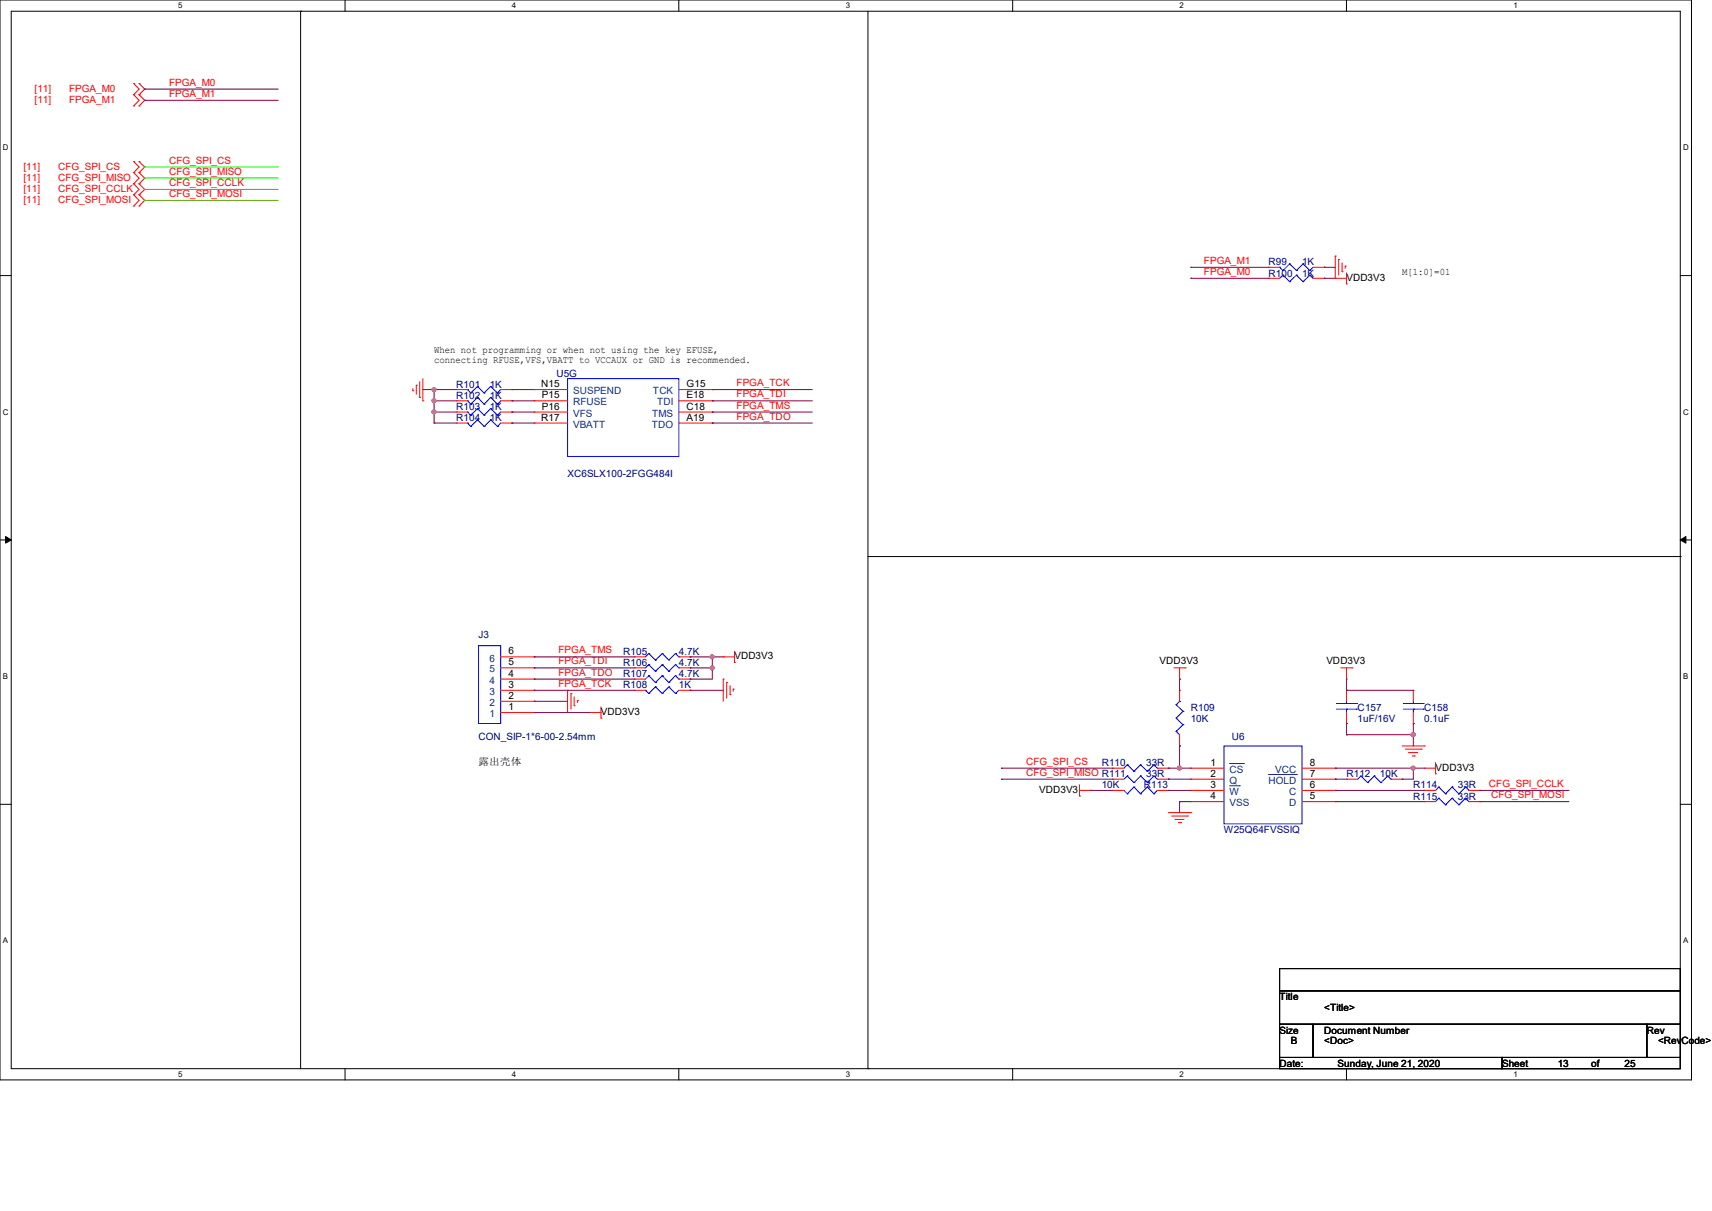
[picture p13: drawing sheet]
<svg xmlns="http://www.w3.org/2000/svg" width="297mm" height="210mm" viewBox="0 0 297 210" stroke-linecap="round" stroke-linejoin="round" font-family="sans-serif">
<defs><g id="words">
<g font-size="1.7" fill="#f00">
<text x="6" y="15.9">[11]</text>
<text x="6" y="17.8">[11]</text>
<text x="12" y="15.9">FPGA_M0</text>
<text x="12" y="17.8">FPGA_M1</text>
<text x="29.3" y="14.9">FPGA_M0</text>
<text x="29.3" y="16.8">FPGA_M1</text>
<text x="4.1" y="29.4">[11]</text>
<text x="10.1" y="29.4">CFG_SPI_CS</text>
<text x="29.3" y="28.4">CFG_SPI_CS</text>
<text x="4.1" y="31.4">[11]</text>
<text x="4.1" y="33.3">[11]</text>
<text x="4.1" y="35.2">[11]</text>
<text x="10.1" y="31.4">CFG_SPI_MISO</text>
<text x="10.1" y="33.3">CFG_SPI_CCLK</text>
<text x="10.1" y="35.2">CFG_SPI_MOSI</text>
<text x="29.3" y="30.3">CFG_SPI_MISO</text>
<text x="29.3" y="32.3">CFG_SPI_CCLK</text>
<text x="29.3" y="34.2">CFG_SPI_MOSI</text>
<text x="208.9" y="45.8">FPGA_M1</text>
<text x="208.9" y="47.7">FPGA_M0</text>
<text x="127.8" y="70.9">FPGA_TMS</text>
<text x="127.8" y="68.9">FPGA_TDI</text>
<text x="127.8" y="67">FPGA_TCK</text>
<text x="127.8" y="72.8">FPGA_TDO</text>
<text x="96.9" y="113.3">FPGA_TMS</text>
<text x="96.9" y="115.2">FPGA_TDI</text>
<text x="96.9" y="117.2">FPGA_TDO</text>
<text x="96.9" y="119.1">FPGA_TCK</text>
<text x="178" y="132.6">CFG_SPI_CS</text>
<text x="178" y="134.5">CFG_SPI_MISO R111</text>
<text x="258.3" y="136.5">CFG_SPI_CCLK</text>
<text x="258.7" y="138.4">CFG_SPI_MOSI</text>
</g>
<g font-size="1.7" fill="#000080">
<text x="220.1" y="48">R100</text>
<text x="220.1" y="46">R99</text>
<text x="225.9" y="48">1K</text>
<text x="225.9" y="46">1K</text>
<text x="96.5" y="65.3">U5G</text>
<text x="79.2" y="67.3">R101</text>
<text x="79.2" y="71.1">R103</text>
<text x="79.2" y="69.2">R102</text>
<text x="85" y="67.3">1K</text>
<text x="85" y="71.1">1K</text>
<text x="85" y="69.2">1K</text>
<text x="79.2" y="73.1">R104</text>
<text x="85" y="73.1">1K</text>
<text x="98.5" y="82.7">XC6SLX100-2FGG484I</text>
<text x="83" y="110.7">J3</text>
<text x="108.1" y="113.6">R105</text>
<text x="117.8" y="113.6">4.7K</text>
<text x="108.1" y="119.4">R108</text>
<text x="108.1" y="117.4">R107</text>
<text x="108.1" y="115.5">R106</text>
<text x="117.8" y="119.4">1K</text>
<text x="117.8" y="117.4">4.7K</text>
<text x="117.8" y="115.5">4.7K</text>
<text x="206.6" y="123.2">R109</text>
<text x="206.6" y="125.2">10K</text>
<text x="235.5" y="123.2">C157</text>
<text x="235.5" y="125.2">1uF/16V</text>
<text x="247.1" y="123.2">C158</text>
<text x="247.1" y="125.2">0.1uF</text>
<text x="83" y="128.3">CON_SIP-1*6-00-2.54mm</text>
<text x="213.7" y="128.3">U6</text>
<text x="191.1" y="136.7">10K</text>
<text x="191.1" y="132.9">R110</text>
<text x="198.5" y="136.7">R113</text>
<text x="198.8" y="134.8">33R</text>
<text x="198.8" y="132.9">33R</text>
<text x="233.6" y="134.8">R112</text>
<text x="239.4" y="134.8">10K</text>
<text x="245.2" y="136.7">R114</text>
<text x="252.9" y="136.7">33R</text>
<text x="245.2" y="138.7">R115</text>
<text x="252.9" y="138.7">33R</text>
<text x="212.3" y="144.5">W25Q64FVSSIQ</text>
</g>
<g font-size="1.7">
<text x="243.3" y="47.8">M[1:0]=01</text>
<text x="233.6" y="48.7">VDD3V3</text>
<text x="75.3" y="61.3">When not programming or when not using the key EFUSE,</text>
<text x="75.3" y="63">connecting RFUSE,VFS,VBATT to VCCAUX or GND is recommended.</text>
<text x="93.9" y="67.1">N15</text>
<text x="94" y="71">P16</text>
<text x="94" y="69.1">P15</text>
<text x="119.1" y="67.1">G15</text>
<text x="119.1" y="69.1">E18</text>
<text x="119.1" y="71">C18</text>
<text x="93.9" y="72.9">R17</text>
<text x="119.1" y="72.9">A19</text>
<text x="88.2" y="113.5">6</text>
<text x="88.2" y="119.3">3</text>
<text x="88.2" y="117.3">4</text>
<text x="88.2" y="115.4">5</text>
<text x="127.4" y="114.3">VDD3V3</text>
<text x="201.2" y="115.1">VDD3V3</text>
<text x="230.1" y="115.1">VDD3V3</text>
<text x="88.2" y="123.1">1</text>
<text x="88.2" y="121.2">2</text>
<text x="104.3" y="124">VDD3V3</text>
<text x="83" y="132.7">露出壳体</text>
<text x="180.3" y="137.5">VDD3V3</text>
<text x="210" y="132.8">1</text>
<text x="210" y="134.7">2</text>
<text x="210" y="136.6">3</text>
<text x="227.2" y="136.6">6</text>
<text x="227.2" y="134.7">7</text>
<text x="227.2" y="132.8">8</text>
<text x="249" y="133.6">VDD3V3</text>
<text x="210" y="138.6">4</text>
<text x="227.2" y="138.6">5</text>
<text x="222" y="173.4">Title</text>
<text x="222" y="179.2">Size</text>
<text x="229.7" y="175.3">&lt;Title&gt;</text>
<text x="229.7" y="179.2">Document Number</text>
<text x="285.7" y="179.2">Rev</text>
<text x="222" y="185">Date:</text>
<text x="223.9" y="181.1">B</text>
<text x="229.7" y="181.1">&lt;Doc&gt;</text>
<text x="232.1" y="185">Sunday, June 21, 2020</text>
<text x="260.6" y="185">Sheet</text>
<text x="270.2" y="185">13</text>
<text x="276" y="185">of</text>
<text x="281.8" y="185">25</text>
<text x="287.7" y="181.1">&lt;RevCode&gt;</text>
</g>
<g font-size="1.7" fill="#004080">
<text x="99.4" y="70.3">RFUSE</text>
<text x="99.4" y="68.4">SUSPEND</text>
<text x="113.3" y="68.4">TCK</text>
<text x="114" y="70.3">TDI</text>
<text x="99.4" y="72.3">VFS</text>
<text x="99.4" y="74.2">VBATT</text>
<text x="113.1" y="74.2">TDO</text>
<text x="113.2" y="72.3">TMS</text>
<text x="84.9" y="118.6">4</text>
<text x="84.9" y="116.6">5</text>
<text x="84.9" y="114.7">6</text>
<text x="84.9" y="124.4">1</text>
<text x="84.9" y="122.4">2</text>
<text x="84.9" y="120.5">3</text>
<text x="213.3" y="134">CS</text>
<text x="213.3" y="135.9">Q</text>
<text x="213.3" y="137.9">W</text>
<text x="220" y="135.9">HOLD</text>
<text x="221.2" y="134">VCC</text>
<text x="223.6" y="137.9">C</text>
<text x="213.3" y="139.8">VSS</text>
<text x="223.6" y="139.8">D</text>
</g>
<g font-size="1.4">
<text x="30.9" y="1.4">5</text>
<text x="88.8" y="1.4">4</text>
<text x="146.7" y="1.4">3</text>
<text x="204.6" y="1.4">2</text>
<text x="262.6" y="1.4">1</text>
<text x=".5" y="26.1">D</text>
<text x="292" y="26.1">D</text>
<text x=".5" y="71.9">C</text>
<text x="292" y="71.9">C</text>
<text x=".5" y="117.8">B</text>
<text x="292" y="117.8">B</text>
<text x=".5" y="163.6">A</text>
<text x="292" y="163.6">A</text>
<text x="30.9" y="186.8">5</text>
<text x="88.8" y="186.8">4</text>
<text x="146.7" y="186.8">3</text>
<text x="204.6" y="186.8">2</text>
<text x="262.6" y="186.8">1</text>
</g>
</g></defs>
<path d="M0 0h293.5v187.3h-293.5zM1.9 1.9h289.6v183.4h-289.6z" fill="none" stroke="#000" stroke-width=".17"/>
<g fill="#fff">
<path d="M30.9 .2h.8v1.5h-.8z"/>
<path d="M30.9 185.5h.8v1.6h-.8z"/>
</g>
<path d="M59.9 0v1.9M59.9 185.3v2" fill="none" stroke="#000" stroke-width=".17"/>
<g fill="#fff">
<path d="M88.8 .2h.8v1.5h-.8z"/>
<path d="M88.8 185.5h.8v1.6h-.8z"/>
</g>
<path d="M117.8 0v1.9M117.8 185.3v2" fill="none" stroke="#000" stroke-width=".17"/>
<g fill="#fff">
<path d="M146.7 .2h.8v1.5h-.8z"/>
<path d="M146.7 185.5h.8v1.6h-.8z"/>
</g>
<path d="M175.7 0v1.9M175.7 185.3v2" fill="none" stroke="#000" stroke-width=".17"/>
<g fill="#fff">
<path d="M204.6 .2h.8v1.5h-.8z"/>
<path d="M204.6 185.5h.8v1.6h-.8z"/>
</g>
<path d="M233.6 0v1.9M233.6 185.3v2" fill="none" stroke="#000" stroke-width=".17"/>
<g fill="#fff">
<path d="M262.6 .2h.7v1.5h-.7z"/>
<path d="M262.6 185.5h.7v1.6h-.7z"/>
<path d="M.5 24.8h1v1.6h-1z"/>
<path d="M292 24.8h1v1.6h-1z"/>
<path d="M.5 70.7h1v1.5h-1z"/>
<path d="M292 70.7h1v1.5h-1z"/>
</g>
<path d="M0 47.8h1.9M291.5 47.8h2" fill="none" stroke="#000" stroke-width=".17"/>
<g fill="#fff">
<path d="M.5 116.5h.9v1.6h-.9z"/>
<path d="M292 116.5h.9v1.6h-.9z"/>
</g>
<path d="M0 93.6h1.9M291.5 93.6h2" fill="none" stroke="#000" stroke-width=".17"/>
<path d="M1 93l.9 .6-.9 .6zM291.5 93.6l1-.6v1.2z" fill="#000" stroke="#000" stroke-width=".17"/>
<g fill="#fff">
<path d="M.5 162.4h.9v1.5h-.9z"/>
<path d="M292 162.4h.9v1.5h-.9z"/>
</g>
<g fill="none" stroke="#000" stroke-width=".17">
<path d="M52.2 1.9h.1M52.2 1.9v183.4M150.6 1.9v183.4M150.6 96.5h140.9M291.5 96.5h.1M0 139.5h1.9M291.5 139.5h2M222 168h69.5v3.8h-69.5zM222 171.8h69.5v5.8h-69.5zM222 177.6h5.8v5.8h-5.8zM227.8 177.6h57.9v5.8h-57.9zM285.7 177.6h5.8v5.8h-5.8z"/>
<path d="M150.6 185.3h.1M222 183.4h38.6v1.9h-38.6zM260.6 183.4h30.9v1.9h-30.9z"/>
</g>
<g fill="none" stroke="#f00" stroke-width=".17">
<path d="M23.2 14.5h.1M23.2 16.4h.1M23.2 18.4h.1M23.2 14.5l.9 1-.9 .9M23.2 16.4l.9 1-.9 1M24.1 16.4h.1M24.1 14.5h.1M24.1 18.4h.1M24.1 14.5l1 1-1 .9M24.1 16.4l1 1-1 1M23.2 28h.1M23.2 29.9h.1"/>
<path d="M23.2 31.9h.1M23.2 33.8h.1M23.2 35.7h.1M23.2 28l.9 1-.9 .9M23.2 29.9l.9 1-.9 1M23.2 31.9l.9 1-.9 .9M23.2 33.8l.9 1-.9 .9M24.1 29.9h.1M24.1 28h.1M24.1 31.9h.1M24.1 33.8h.1M24.1 35.7h.1"/>
<path d="M24.1 28l1 1-1 .9M24.1 29.9l1 1-1 1M24.1 31.9l1 1-1 .9M24.1 33.8l1 1-1 .9M220.1 48.3h.1M220.1 46.4h.1M220.1 48.3h1.9M220.1 46.4h1.9M227.8 48.3h1.9M227.8 46.4h1.9M229.7 48.3h.1M229.7 46.4h.1"/>
<path d="M231.6 48.3h.1M231.6 44.4h.1M231.6 48.3h2M231.6 44.4v3.9M232.2 45h.1M232.2 45v2.7M232.8 47.1h.1M232.8 45.6v1.5M233.4 46.1h.1M233.4 46.1v.4M233.6 49.2h.1M233.6 47.3v1.9"/>
<path d="M71.6 67.8h.1M71.6 67.4v.4M72.2 66.8h.1M72.2 66.8v1.6M72.8 68.9h.1M72.8 66.2v2.7M73.4 69.5h.1M73.4 65.7v3.8M79.2 67.6h.1M79.2 73.4h.1M79.2 71.5h.1M79.2 69.5h.1"/>
<path d="M79.2 67.6h1.9M79.2 71.5h1.9M79.2 69.5h1.9M79.2 73.4h1.9M86.9 67.6h1.9M86.9 71.5h1.9M86.9 69.5h1.9M86.9 73.4h1.9M88.8 67.6h.1M88.8 73.4h.1M88.8 71.5h.1M88.8 69.5h.1"/>
<path d="M92.7 71.5h.1M92.7 69.5h.1M92.7 73.4h.1M92.7 67.6h.1M92.7 67.6h5.8M92.7 71.5h5.8M92.7 69.5h5.8M92.7 73.4h5.8M117.8 67.6h5.8M117.8 71.5h5.8M117.8 69.5h5.8M117.8 73.4h5.8"/>
<path d="M123.6 67.6h.1M123.6 69.5h.1M123.6 71.5h.1M123.6 73.4h.1M86.9 113.9h5.8M86.9 115.8h5.8M86.9 119.7h5.8M86.9 117.8h5.8M92.7 119.7h.1M92.7 117.8h.1M92.7 115.8h.1M92.7 113.9h.1"/>
<path d="M98.5 119.7h.1M98.5 119.7v3.9M110.1 119.7h.1M110.1 117.8h.1M110.1 115.8h.1M110.1 113.9h.1M110.1 113.9h1.9M110.1 115.8h1.9M110.1 119.7h1.9M110.1 117.8h1.9M117.8 113.9h1.9M117.8 115.8h1.9"/>
<path d="M117.8 119.7h1.9M117.8 117.8h1.9M119.7 119.7h.1M119.7 117.8h.1M119.7 115.8h.1M119.7 113.9h.1M125.5 113.9h.1M125.5 117.8h.1M125.5 113.9h1.9M125.5 117.8v3.8M126.1 118.4h.1M126.1 118.4v2.7"/>
<path d="M126.7 118.9v1.6M127.2 119.5h.1M127.2 119.5v.4M127.4 114.9h.1M127.4 112.9v2M203.7 115.8h1.9M204.6 117.8h.1M204.6 119.7h.1M204.6 115.8v2M204.6 119.7v1.9M205.6 115.8h.1M232.6 115.8h2"/>
<path d="M233.6 117.8h.1M233.6 119.7h.1M233.6 115.8v2M233.6 119.7v1.9M234.6 115.8h.1M245.2 119.7h.1M245.2 119.7v1.9M86.9 123.6h5.8M86.9 121.6h5.8M92.7 123.6h.1M92.7 121.6h.1M99.1 120.3h.1"/>
<path d="M99.1 120.3v2.7M99.6 122.4h.1M99.6 120.9v1.5M100.2 121.5h.1M100.2 121.5v.3M102.3 123.6h.1M102.3 123.6h2M104.3 124.5h.1M104.3 122.6v1.9M126.7 120.5h.1M187.3 138h.1M187.3 137.1h1.9"/>
<path d="M187.3 136.1v1.9M189.2 137.1h.1M193 137.1h.1M193 135.1h.1M193 133.2h.1M193 133.2h2M193 137.1h2M193 135.1h2M200.8 133.2h1.9M200.8 137.1h1.9M200.8 135.1h1.9M202.7 137.1h.1"/>
<path d="M202.7 135.1h.1M202.7 133.2h.1M204.6 129.4h.1M204.6 127.4v2M206.6 133.2h.1M206.6 135.1h.1M206.6 137.1h.1M206.6 139h.1M206.6 133.2h5.7M206.6 137.1h5.7M206.6 135.1h5.7M206.6 139h5.7"/>
<path d="M225.9 133.2h5.7M225.9 137.1h5.7M225.9 135.1h5.7M225.9 139h5.7M231.6 139h.1M231.6 137.1h.1M231.6 135.1h.1M231.6 133.2h.1M233.6 125.5h.1M233.6 135.1h.1M233.6 123.6v1.9M233.6 135.1h1.9"/>
<path d="M241.3 135.1h1.9M243.2 135.1h.1M243.2 129.4h3.9M243.8 129.9h2.7M244.4 130.5h.1M244.4 130.5h1.6M245 131.1h.4M245.2 125.5h.1M245.2 123.6v1.9M245.4 131.1h.1M246.5 129.9h.1M247.1 129.4h.1"/>
<path d="M247.1 133.2h.1M247.1 139h.1M247.1 137.1h.1M247.1 133.2h1.9M247.1 137.1h1.9M247.1 139h1.9M249 134.2h.1M249 132.2v2M254.8 137.1h2M254.8 139h2M256.8 139h.1M256.8 137.1h.1"/>
<path d="M202.7 140.9h3.9M203.3 141.5h2.7M203.9 142.1h.1M203.9 142.1h1.5M204.4 142.7h.5M204.9 142.7h.1M206 141.5h.1M206.6 140.9h.1"/>
</g>
<g fill="none" stroke="#00f" stroke-width=".17">
<path d="M222 46.4h.1M222 46.4l.6 .5M222.6 47.7h.1M222.6 46.9h.1M222.6 47.7l-.6 .6M222.6 47.7l1.1 1.2M223.7 48.9h.1M223.7 45.8h.1M223.7 45.8l1.2 1.1M223.7 45.8l-1.1 1.1M224.9 47.7h.1M224.9 46.9h.1"/>
<path d="M224.9 47.7l-1.2 1.2M224.9 47.7l1.2 1.2M226.1 48.9h.1M226.1 45.8h.1M226.1 45.8l1.1 1.1M226.1 45.8l-1.2 1.1M227.2 47.7h.1M227.2 46.9h.1M227.2 47.7l-1.1 1.2M227.2 47.7l.6 .6M227.8 48.3h.1M227.8 46.4l-.6 .5"/>
<path d="M81.1 67.6h.1M81.1 73.4h.1M81.1 71.5h.1M81.1 69.5h.1M81.1 67.6l.6 .6M81.1 73.4l.6 .6M81.1 71.5l.6 .5M81.1 69.5l.6 .6M81.7 68.2h.1M81.7 74h.1M81.7 72h.1M81.7 70.1h.1"/>
<path d="M82.8 67h.1M82.8 72.8h.1M82.8 70.9h.1M82.8 68.9h.1M82.8 67l1.2 1.2M82.8 67l-1.1 1.2M82.8 72.8l1.2 1.2M82.8 72.8l-1.1 1.2M82.8 70.9l1.2 1.1M82.8 70.9l-1.1 1.1M82.8 68.9l1.2 1.2M82.8 68.9l-1.1 1.2"/>
<path d="M84 68.2h.1M84 74h.1M84 72h.1M84 70.1h.1M85.1 67h.1M85.1 72.8h.1M85.1 70.9h.1M85.1 68.9h.1M85.1 67l1.2 1.2M85.1 67l-1.1 1.2M85.1 72.8l1.2 1.2M85.1 72.8l-1.1 1.2"/>
<path d="M85.1 70.9l1.2 1.1M85.1 70.9l-1.1 1.1M85.1 68.9l1.2 1.2M85.1 68.9l-1.1 1.2M86.3 68.2h.1M86.3 74h.1M86.3 72h.1M86.3 70.1h.1M86.9 67.6l-.6 .6M86.9 73.4l-.6 .6M86.9 71.5l-.6 .5M86.9 69.5l-.6 .6"/>
<path d="M98.5 65.7h19.3v13.5h-19.3zM83 112h3.9v13.5h-3.9zM112 119.7h.1M112 119.7l.6 .6M112.6 117.2h.1M112.6 115.3h.1M112.6 113.3h.1M112.6 117.2l-.6 .6M112.6 117.2l1.1 1.2M112.6 115.3l-.6 .5M112.6 115.3l1.1 1.1M112.6 113.3l-.6 .6"/>
<path d="M112.6 113.3l1.1 1.2M113.7 119.1h.1M113.7 118.4h.1M113.7 116.4h.1M113.7 114.5h.1M113.7 119.1l1.2 1.2M113.7 119.1l-1.1 1.2M114.9 117.2h.1M114.9 115.3h.1M114.9 113.3h.1M114.9 117.2l-1.2 1.2M114.9 117.2l1.1 1.2"/>
<path d="M114.9 115.3l-1.2 1.1M114.9 115.3l1.1 1.1M114.9 113.3l-1.2 1.2M114.9 113.3l1.1 1.2M116 119.1h.1M116 118.4h.1M116 116.4h.1M116 114.5h.1M116 119.1l1.2 1.2M116 119.1l-1.1 1.2M117.2 117.2h.1M117.2 115.3h.1"/>
<path d="M117.2 113.3h.1M117.2 117.2l-1.2 1.2M117.2 117.2l.6 .6M117.2 115.3l-1.2 1.1M117.2 115.3l.6 .5M117.2 113.3l-1.2 1.2M117.2 113.3l.6 .6M117.8 117.8h.1M117.8 115.8h.1M117.8 113.9h.1M117.8 119.7l-.6 .6M112.6 120.3h.1"/>
<path d="M114.9 120.3h.1M117.2 120.3h.1M195 137.1l.6 .6M195.6 137.7h.1M195.6 134.6h.1M195.6 132.6h.1M195.6 134.6l-.6 .5M195.6 134.6l1.1 1.1M195.6 132.6l-.6 .6M195.6 132.6l1.1 1.2M196.7 136.5h.1M196.7 135.7h.1"/>
<path d="M196.7 133.8h.1M196.7 136.5l-1.1 1.2M196.7 136.5l1.2 1.2M197.9 137.7h.1M197.9 134.6h.1M197.9 132.6h.1M197.9 134.6l-1.2 1.1M197.9 134.6l1.2 1.1M197.9 132.6l-1.2 1.2M197.9 132.6l1.2 1.2M199.1 136.5h.1M199.1 135.7h.1"/>
<path d="M199.1 133.8h.1M199.1 136.5l-1.2 1.2M199.1 136.5l1.1 1.2M200.2 137.7h.1M200.2 134.6h.1M200.2 132.6h.1M200.2 134.6l-1.1 1.1M200.2 134.6l.6 .5M200.2 132.6l-1.1 1.2M200.2 132.6l.6 .6M200.8 137.1h.1M200.8 135.1h.1"/>
<path d="M200.8 133.2h.1M200.8 137.1l-.6 .6M204 126.8h.1M204 124.5h.1M204 122.2h.1M204 126.8l.6 .6M204 124.5l1.2 1.2M204 122.2l1.2 1.2M204.6 121.6h.1M204.6 121.6l-.6 .6M205.2 125.7h.1M205.2 123.4h.1"/>
<path d="M205.2 125.7l-1.2 1.1M205.2 123.4l-1.2 1.1M212.3 129.4h13.6v13.5h-13.6zM231.9 123h3.4M231.9 122h3.4M233.6 122h.1M233.6 123h.1M233.6 121.6v.4M233.6 123v.6M235.3 123h.1M235.3 122h.1M236.1 134.6h.1"/>
<path d="M236.1 134.6l-.6 .5M236.1 134.6l1.2 1.1M237.3 135.7h.1M238.4 134.6h.1M238.4 134.6l-1.1 1.1M238.4 134.6l1.2 1.1M239.6 135.7h.1M240.7 134.6h.1M240.7 134.6l-1.1 1.1M240.7 134.6l.6 .5M241.3 135.1h.1M243.5 123h3.4"/>
<path d="M243.5 122h3.4M245.2 122h.1M245.2 123h.1M245.2 121.6v.4M245.2 123v.6M246.9 123h.1M246.9 122h.1M249.6 138.4h.1M249.6 136.5h.1M249.6 138.4l-.6 .6M249.6 138.4l1.2 1.2M249.6 136.5l-.6 .6"/>
<path d="M249.6 136.5l1.2 1.2M250.8 139.6h.1M250.8 137.7h.1M251.9 138.4h.1M251.9 136.5h.1M251.9 138.4l-1.1 1.2M251.9 138.4l1.2 1.2M251.9 136.5l-1.1 1.2M251.9 136.5l1.2 1.2M253.1 139.6h.1M253.1 137.7h.1M254.3 138.4h.1"/>
<path d="M254.3 136.5h.1M254.3 138.4l-1.2 1.2M254.3 138.4l.5 .6M254.3 136.5l-1.2 1.2M254.3 136.5l.5 .6M254.8 139h.1M254.8 137.1h.1"/>
</g>
<path d="M213.3 132.4h2.4M213.3 136.3h1.7M215 136.3h.1M215.7 132.4h.1M220 134.3h4.9M224.9 134.3h.1" fill="none" stroke="#004080" stroke-width=".17"/>
<g fill="none" stroke="#800040" stroke-width=".17">
<path d="M25.1 15.5h.1M25.1 17.4h.1M25.1 15.5h23.2M25.1 17.4h23.2M206.6 46.4h.1M206.6 48.3h.1M206.6 46.4h13.5M206.6 48.3h13.5M229.7 48.3h.1M229.7 46.4h.1M229.7 46.4h1.9M229.7 48.3h1.9"/>
<path d="M73.4 67.6h.1M73.4 67.6h5.8M75.3 69.5h.1M75.3 67.6h.1M75.3 71.5h.1M75.3 73.4h.1M75.3 71.5h3.9M75.3 73.4h3.9M75.3 69.5h3.9M75.3 67.6v5.8M88.8 67.6h.1M88.8 69.5h.1"/>
<path d="M88.8 71.5h.1M88.8 73.4h.1M88.8 67.6h3.9M88.8 71.5h3.9M88.8 73.4h3.9M88.8 69.5h3.9M123.6 71.5h.1M123.6 73.4h.1M123.6 69.5h.1M123.6 67.6h.1M123.6 67.6h17.3M123.6 71.5h17.3"/>
<path d="M123.6 73.4h17.3M123.6 69.5h17.3M92.7 113.9h.1M92.7 115.8h.1M92.7 117.8h.1M92.7 119.7h.1M92.7 113.9h17.4M92.7 115.8h17.4M92.7 117.8h17.4M92.7 119.7h17.4M119.7 113.9h.1M119.7 115.8h.1"/>
<path d="M119.7 117.8h.1M119.7 119.7h.1M119.7 113.9h5.8M119.7 115.8h3.9M119.7 119.7h5.8M123.6 115.8h.1M123.6 113.9h.1M123.6 113.9v3.9h-3.9M204.6 117.8h.1M204.6 117.8v1.9M233.6 119.7h.1M233.6 119.7h11.6"/>
<path d="M233.6 117.8v1.9M92.7 121.6h.1M92.7 123.6h.1M92.7 121.6h5.8M92.7 123.6h9.6M173.7 133.2h.1M173.7 135.1h.1M173.7 133.2h19.3M173.7 135.1h19.3M189.2 137.1h.1M189.2 137.1h3.8M202.7 133.2h.1"/>
<path d="M202.7 135.1h.1M202.7 137.1h.1M202.7 133.2h3.9M202.7 135.1h3.9M202.7 137.1h3.9M204.6 129.4h.1M204.6 133.2h.1M204.6 139h.1M204.6 129.4v3.8M204.6 139v1.9M204.6 139h2M231.6 133.2h.1"/>
<path d="M231.6 135.1h.1M231.6 137.1h.1M231.6 139h.1M231.6 133.2h15.5M231.6 135.1h2M231.6 137.1h15.5M231.6 139h15.5M233.6 125.5h.1M233.6 127.4h.1M233.6 125.5v1.9M233.6 127.4h11.6M243.2 135.1h.1"/>
<path d="M245.2 125.5h.1M245.2 127.4h.1M245.2 133.2h.1M245.2 125.5v3.9M245.2 133.2v1.9h-2M256.8 137.1h.1M256.8 139h.1M256.8 137.1h15.4M256.8 139h15.4"/>
</g>
<g fill="#f0f" stroke="#f0f" stroke-width=".17">
<circle cx="123.5" cy="115.8" r=".36"/>
<circle cx="75.3" cy="67.6" r=".36"/>
<circle cx="75.3" cy="69.5" r=".36"/>
<circle cx="75.3" cy="71.4" r=".36"/>
<circle cx="123.5" cy="113.9" r=".36"/>
<circle cx="245.2" cy="127.4" r=".37"/>
<circle cx="204.6" cy="133.2" r=".36"/>
<circle cx="245.2" cy="133.2" r=".37"/>
</g>
<path d="M25.1 29h.1M25.1 30.9h.1M25.1 32.9h.1M25.1 34.8h.1M25.1 29h23.2M25.1 30.9h23.2M25.1 32.9h23.2M25.1 34.8h23.2" fill="none" stroke="#0f0" stroke-width=".17"/>
<use href="#words"/>
</svg>
